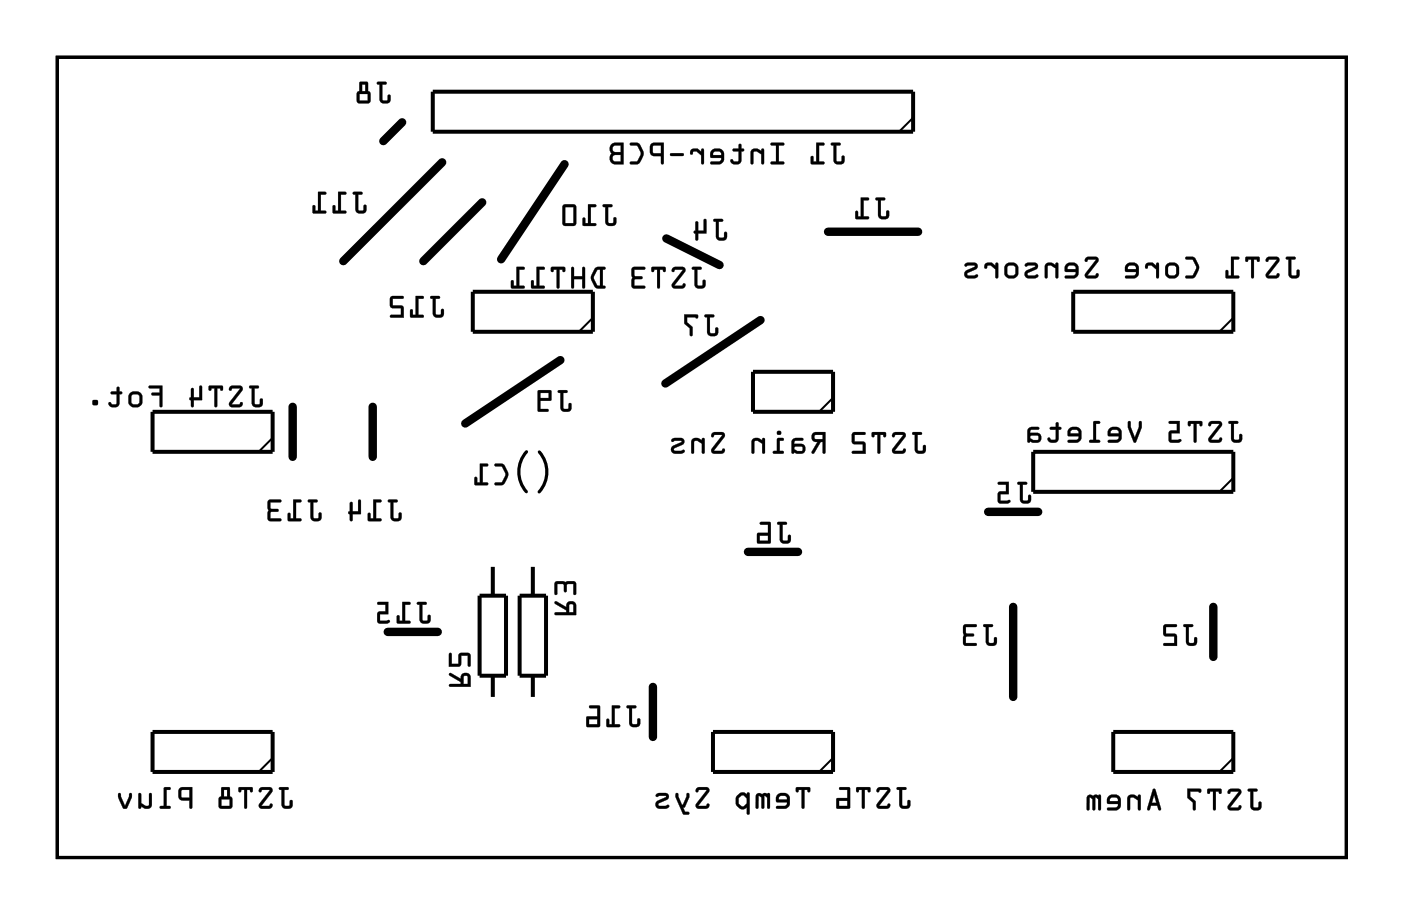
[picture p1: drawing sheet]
<svg xmlns="http://www.w3.org/2000/svg" width="89mm" height="58mm" viewBox="0 0 89 58" stroke-linecap="round" stroke-linejoin="round" font-family="sans-serif">
<path d="M3.6 3.6h81.8v50.8h-81.8zM33.4 28.7a1.9 1.9 0 0 0 0 2.5M34.2 28.7a1.9 1.9 0 0 1 0 2.5" fill="none" stroke="#000" stroke-width=".2"/>
<g fill="#000">
<path d="M22.4 12.2v.1l.2 .1v.9a.36 .36 0 0 0 .5 .3 .36 .36 0 0 0 .1-.6l-.1 .1-.1 .3-.2-.1-.1-.9 .3-.1v-.1zM21.5 12.2v1.2h-.2v-.3l-.1-.1-.1 .5h.8v-.1h-.3v-1l.3-.1 .1-.1zM20.2 12.2v1.2h-.2v-.3l-.1-.1-.1 .5h.9v-.1h-.3v-1l.3-.1v-.1z"/>
<path d="M22.4 12.2v.1l.2 .1-.1 .9a.37 .37 0 0 0 .4 .3 .37 .37 0 0 0 .4-.3v-.3h-.1l-.1 .1-.1 .3h-.2l-.1-.1v-.9h.2a.1 .1 0 0 0 .1-.1 .1 .1 0 0 0-.1-.1zM22.4 12.2h.6v.1h-.3v1.1h.4v-.4h.1a.36 .36 0 0 1-.1 .5 .36 .36 0 0 1-.5 0v-.2v-1h-.2zM21.5 12.2v1.2h-.2v-.3l-.1-.1-.1 .5 .8 .1 .1-.1-.1-.1h-.3v-1h.3l.1-.2zM21.5 12.2h.5l-.1 .1h-.3v1.1h.3v.1h-.8l.1-.5 .1 .1v.3h.2zM20.2 12.2v1.2h-.2v-.3l-.1-.1-.1 .1 .1 .5 .8-.1v-.1h-.3v-1h.2a.1 .1 0 0 0 .1-.1 .1 .1 0 0 0-.1-.1zM20.2 12.2h.5v.1h-.4v1.1h.3l.1 .1h-.8h-.1l.1-.5 .1 .1v.3h.2z"/>
<path d="M23.9 5.2v.1l.2 .1v.9a.36 .36 0 0 0 .5 .3 .36 .36 0 0 0 .1-.6l-.1 .1v.3h-.3v-1h.2v-.2zM22.8 6h.5v.4h-.5zM23 5.4h.2v.4h-.2zM22.8 5.2v.6l-.2 .2v.5l.2 .1h.6l.1-.2v-.4l-.1-.2-.1-.6z"/>
<path d="M23.9 5.2v.1l.2 .1v.9a.37 .37 0 0 0 .3 .3 .37 .37 0 0 0 .4-.3v-.2l-.1-.1-.1 .1v.3h-.3v-.1v-.9h.2a.1 .1 0 0 0 0-.1 .1 .1 0 0 0 0-.1zM23.9 5.2h.6v.2h-.2v1h.3v-.4h.1a.36 .36 0 0 1 0 .5 .36 .36 0 0 1-.5 0l-.1-.2v-.9l-.2-.1zM22.8 6h.5v.4h-.5zM22.8 6v.4h.5v-.4zM23 5.4h.2v.4h-.2zM23 5.4v.4h.2v-.4zM22.8 5.2v.6l-.2 .2v.5l.2 .1h.6l.1-.2v-.4l-.1-.2v-.6zM22.8 5.2h.5v.6l.2 .2v.4l-.1 .1-.6 .1-.1-.1-.1-.5 .2-.2z"/>
<path d="M27.3 18.8v.1l.2 .1v.9a.36 .36 0 0 0 .5 .3 .36 .36 0 0 0 .1-.6l-.1 .1v.3h-.3l-.1-1h.3v-.2zM26.4 18.8v1.2h-.2v-.3l-.1-.1-.1 .5 .8 .1v-.2h-.3v-1h.3l.1-.2zM24.8 18.8v.7l.1 .1h.5v.4h-.6l-.1 .1 .9 .1v-.8h-.7v-.4h.6l.1-.2z"/>
<path d="M27.3 18.8v.1l.2 .1v.9a.37 .37 0 0 0 .3 .3 .37 .37 0 0 0 .4-.3v-.2l-.1-.1-.1 .1v.3h-.3l-.1-.1v-.9h.2a.1 .1 0 0 0 .1-.1 .1 .1 0 0 0-.1-.1zM27.3 18.8h.6v.2h-.3l.1 1h.3v-.4h.1a.36 .36 0 0 1 0 .5 .36 .36 0 0 1-.5 0l-.1-.2v-.9l-.2-.1zM26.4 18.8v1.2h-.2v-.3l-.1-.1-.1 .5 .8 .1 .1-.1-.1-.1h-.3v-1h.3l.1-.2zM26.4 18.8h.5l-.1 .2h-.3v1h.3v.1h-.8l.1-.5 .1 .1v.3h.2zM24.8 18.8l-.1 .7 .2 .1h.5v.4h-.6l-.1 .1 .9 .1v-.8h-.7v-.4h.6l.1-.2h-.1zM24.8 18.8h.8l-.1 .2h-.6v.4h.7v.8l-.8-.1v-.1h.7v-.4l-.7-.1z"/>
<path d="M38.3 13v.1h.1v1a.36 .36 0 0 0 .5 .3 .36 .36 0 0 0 .1-.6l-.1 .1v.2h-.3v-1h.2l.1-.1zM37.3 13v1.2h-.2v-.3l-.1-.1v.5h.8v-.1h-.3v-1.1h.3v-.1zM35.9 13.1h.5v1.1h-.5zM35.7 13v1.2l.2 .1h.6l.1-.1v-1.1l-.2-.1z"/>
<path d="M38.3 13v.1h.1v1a.37 .37 0 0 0 .4 .3 .37 .37 0 0 0 .3-.3v-.3h-.1l-.1 .1v.2l-.2 .1-.1-.1v-1l.2 .1a.1 .1 0 0 0 .1-.1 .1 .1 0 0 0-.1-.1zM38.3 13h.6l-.1 .1h-.2v1h.3l.1-.3h.1a.36 .36 0 0 1-.1 .5 .36 .36 0 0 1-.5 0l-.1-.2v-1h-.1zM37.3 13v1.2h-.2v-.3l-.1-.1v.5h.8v-.1h-.3v-1.1h.3v-.1zM37.3 13h.5v.1h-.3v1.1h.3v.1h-.8v-.5l.1 .1v.3h.2zM35.9 13.1h.5v1.1h-.5zM35.9 13.1v1.1h.5v-1.1zM35.7 13v1.2l.2 .2 .6-.1 .1-.1v-1.1l-.2-.1zM35.7 13h.7l.1 .1 .1 1.1-.1 .1h-.8z"/>
<path d="M43.9 17v.1h.2v.9a.36 .36 0 0 0 .5 .3 .36 .36 0 0 0 .1-.5l-.1 .1v.2h-.3l-.1-1h.3v-.1zM42.7 17l-.1 .2 .1 .1 .2-.2h.4l-.6 .9-.1 .2 .2 .1h.6l.1-.1-.1-.2-.1 .1h-.5l.7-.8v-.2l-.2-.2zM41.4 17v.3l.1-.1v-.1h.2v1.1l.1 .1 .1-1.2h.2v.1l.1 .1v-.3zM40.1 17v1.2l.1 .1h.7v-.2h-.7l.1-.4h.4l.1-.1-.1-.1h-.4l-.1-.4h.7v-.1zM37.9 17.1h.2v1h-.2l-.2-.4zM37.8 17a.82 .82 0 0 0 0 1.2l.5 .1 .1-.1-.1-.1v-1h.1v-.1l-.4-.1zM36.3 17v1.3h.1v-.6h.5l.1 .6h.1v-1.3h-.1l-.1 .5h-.5v-.5zM35 17v.3l.1-.1v-.1h.2v1.1l.1 .1 .1-1.2h.2v.1l.1 .1 .1-.3zM34.1 16.9l-.1 1.2h-.1v-.3h-.1l-.1 .5h.8v-.2h-.3v-1h.3l.1-.1zM32.8 16.9v1.2h-.2v-.3h-.1l-.1 .5h.8v-.2h-.3v-1h.3l.1-.1z"/>
<path d="M43.9 17v.1h.2v.9a.37 .37 0 0 0 .3 .3 .37 .37 0 0 0 .4-.3v-.2l-.1-.1-.1 .2v.2h-.3l-.1-.1v-.9h.2a.1 .1 0 0 0 .1-.1 .1 .1 0 0 0-.1-.1zM43.9 17h.6v.1h-.3l.1 1h.3v-.3h.1a.36 .36 0 0 1 0 .5 .36 .36 0 0 1-.5-.1l-.1-.2v-.9h-.2zM42.7 17l-.1 .2 .1 .1 .2-.2h.4l-.6 .9-.1 .2 .2 .1h.6l.1-.1-.1-.2-.1 .1h-.5l.7-.8v-.2l-.2-.2zM42.7 17h.7l.1 .3-.7 .8h.5l.1-.1v.2l-.6 .1-.2-.1 .1-.2 .6-.8-.4-.1-.2 .2zM41.3 17l.1 .3 .1-.1v-.1h.2v1.1a.1 .1 0 0 0 .1 .1 .1 .1 0 0 0 .1-.1v-1.1h.2v.1l.1 .1v-.3zM41.4 17h.8v.3l-.1-.1v-.1h-.2l-.1 1.2-.1-.1v-1.1h-.2v.1l-.1 .1zM40.1 17v1.2l.1 .1h.7l.1-.1-.1-.1h-.7l.1-.4h.4l.1-.1-.1-.1h-.4l-.1-.4h.7l.1-.1-.1-.1zM40.1 17h.8v.1h-.7l.1 .4 .4 .1h.1l-.1 .1h-.4l-.1 .4 .7 .1v.1h-.8zM37.9 17.2l.2-.1v1h-.2l-.2-.5zM37.9 17.1l-.2 .6 .2 .4h.2v-1zM37.8 17l-.3 .5v.3l.3 .5h.6v-.1l-.1-.1v-1h.1v-.1l-.4-.1zM37.8 17h.6v.1h-.2v1l.2 .1v.1h-.6l-.3-.5v-.3zM36.3 17l-.1 1.3h.1h.1v-.6h.5v.6h.2v-1.3l-.1-.1-.1 .1v.5h-.5v-.5zM36.3 17h.1v.5h.6l-.1-.5 .1-.1 .1 .1v1.3l-.2-.1 .1-.5h-.6v.6h-.1zM35 17v.3l.1-.1v-.1h.2v1.1a.1 .1 0 0 0 .1 .1 .1 .1 0 0 0 .1-.1v-1.1h.2v.1l.1 .1 .1-.3zM35 17h.9l-.1 .3h-.1v-.2h-.2l-.1 1.2-.1-.1v-1.1h-.2v.1l-.1 .1zM34 16.9v1.2h-.1v-.2a.1 .1 0 0 0-.1-.1 .1 .1 0 0 0-.1 .1v.4h.9l-.1-.2h-.3v-1h.3l.1-.1zM34.1 16.9l.5 .1-.1 .1h-.3v1l.3 .1v.1h-.8l.1-.5h.1v.3h.2zM32.8 16.9v1.2h-.2v-.2a.1 .1 0 0 0-.1-.1 .1 .1 0 0 0-.1 .1l.1 .4h.8l-.1-.2h-.3v-1h.3l.1-.1zM32.8 16.9l.5 .1-.1 .1h-.3v1l.3 .1v.1h-.8l.1-.5h.1v.3h.2z"/>
<path d="M45.3 13.9v.1l.1 .1v.9a.36 .36 0 0 0 .5 .3 .36 .36 0 0 0 .1-.6l-.1 .1v.3h-.3v-1h.2l.1-.1zM44.1 14.1v.5l-.1 .1 .1 .1v.4l.1 .1 .1-.1v-.4h.5v-.8l-.1-.1v.1l-.1 .6h-.3v-.5z"/>
<path d="M45.3 13.9v.2h.1v.9a.37 .37 0 0 0 .4 .3 .37 .37 0 0 0 .3-.3v-.2l-.1-.1-.1 .1v.3h-.2l-.1-.1v-.9h.2a.1 .1 0 0 0 .1-.1 .1 .1 0 0 0-.1-.1zM45.3 13.9l.6 .1-.1 .1h-.2v1h.3l.1-.4h.1a.36 .36 0 0 1-.1 .5 .36 .36 0 0 1-.5 0l-.1-.2v-.9l-.1-.1zM44.1 14.1v.5l-.1 .1 .1 .1v.4a.1 .1 0 0 0 .1 .1 .1 .1 0 0 0 .1-.1v-.4h.5v-.8l-.1-.1h-.1v.7h-.3v-.5zM44.2 14.1h.1v.6h.4v-.7v-.1l.1 .1v.8h-.5v.4l-.1 .1-.1-.1v-.4l-.1-.1h.1z"/>
<path d="M52.7 9.1v.1h.2v1a.36 .36 0 0 0 .5 .3 .36 .36 0 0 0 .1-.6l-.1 .1v.2h-.3v-1h.2v-.1zM51.8 9.1v1.2h-.2v-.3l-.1-.1-.1 .5h.9v-.1h-.3v-1.1h.3v-.1zM48.9 9.1v.1h.3v1.1h-.3v.1h.8v-.1h-.3v-1.1h.3l.1-.1zM47.7 9.5l-.1 .2 .1 .7h.1v-.7l.1-.1 .4 .2v.6h.2v-.9h-.2v.1l-.3-.2zM46.5 9.5v.1h.4v.6l-.3 .1-.1-.1a.1 .1 0 0 0-.1-.1 .1 .1 0 0 0 0 .2 .39 .39 0 0 0 .6-.1v-.6l.2-.1-.2-.1v-.2h-.1v.2zM45.3 9.7l.4-.1 .1 .2h-.6zM45.2 9.5l-.1 .3v.2h.7v.1l-.2 .2h-.5v.1h.6l.2-.2a.63 .63 0 0 0-.2-.7l-.3-.1zM43.9 9.5l-.1 .3h.1l.1-.2h.2l.3 .3v.5h.1v-.9h-.1v.1l-.2-.2zM42.5 9.7l.1 .2h.7l.1-.1-.1-.1zM41.4 9.3l.5-.1v.5h-.5zM41.3 9.1l-.1 .2 .1 .4 .1 .2h.5v.5h.2v-1.3h-.6zM40 9.1v.1h.4l.3 .5-.3 .5-.4 .1v.1h.4a.81 .81 0 0 0 .4-.8l-.3-.5zM38.9 9.9l.5-.1v.5l-.5-.1zM38.9 9.3l.5-.1v.5l-.5-.1zM38.8 9.2l-.1 .3 .1 .2a.4 .4 0 0 0-.1 .5 .4 .4 0 0 0 .3 .2h.6v-1.3h-.6z"/>
<path d="M52.7 9.1v.1h.2v1a.37 .37 0 0 0 .3 .3 .37 .37 0 0 0 .4-.3v-.3h-.1l-.1 .1v.2l-.2 .1-.1-.1v-1h.2a.1 .1 0 0 0 .1-.1 .1 .1 0 0 0-.1-.1zM52.7 9.1h.6v.1h-.2v1h.3v-.3h.1a.36 .36 0 0 1 0 .5 .36 .36 0 0 1-.5-.1l-.1-.1v-1h-.1zM51.8 9.1v1.2h-.2v-.3l-.1-.1-.1 .5h.9v-.1h-.3v-1.1h.3v-.1zM51.8 9.1h.5v.1h-.3v1.1h.3v.1h-.8v-.5l.1 .1v.3h.2zM48.9 9.1v.1h.3v1.1h-.3v.1h.8l.1-.1h-.1h-.3v-1.1h.3l.1-.1zM48.9 9.1h.9l-.1 .1h-.3v1.1h.3v.1h-.8l.1-.1h.3v-1.1h-.4zM47.7 9.5l-.1 .2v.6a.1 .1 0 0 0 .1 .1 .1 .1 0 0 0 .1-.1v-.6l.2-.1 .3 .2v.6h.2v-.9l-.1-.1-.1 .2-.3-.2zM47.7 9.5h.4l.2 .1v-.1h.2v.9h-.2v-.6l-.3-.2-.2 .1v.7h-.1l-.1-.7zM46.5 9.5v.1h.4v.6l-.3 .1-.2-.2a.15 .15 0 0 0-.1 .1 .15 .15 0 0 0 .1 .2h.4l.2-.1v-.7l.2-.1-.2-.1 .1-.2a.1 .1 0 0 0-.1-.1 .1 .1 0 0 0-.1 .1v.2zM46.5 9.5l.4-.1v-.2h.1v.2l.2 .1-.2 .1v.6a.39 .39 0 0 1-.6 .2l-.1-.2 .1-.1 .2 .2h.2l.1-.1v-.6h-.3zM45.3 9.7l.4-.1 .1 .2h-.6zM45.3 9.7l-.1 .2h.6l-.1-.3zM45.2 9.5l-.1 .3v.2h.7l-.2 .3h-.5v.1h.7l.2-.3-.1-.5-.3-.2zM45.2 9.5l.2-.1a.41 .41 0 0 1 .5 .4v.4l-.1 .2h-.7v-.1h.5l.2-.2v-.1h-.7v-.2zM43.8 9.5v.3h.1l.1-.2h.2l.3 .3v.5h.2v-.9h-.2v.1l-.2-.2zM43.9 9.5l.4-.1 .2 .2v-.1h.1v.9h-.1v-.5l-.3-.3h-.2l-.1 .2h-.1zM42.5 9.7v.2h.1h.7l.1-.1-.1-.1zM42.5 9.7h.8l.1 .1-.1 .1h-.7zM41.5 9.3l.4-.1v.5h-.5zM41.4 9.3v.4h.6v-.5zM41.3 9.1l-.1 .2 .1 .4 .1 .2h.5v.5h.2v-1.3l-.6-.1zM41.3 9.1h.8v1.3l-.2-.1 .1-.4-.7-.1-.1-.2zM40 9.1v.1l.5 .1 .2 .4-.2 .5h-.4a.1 .1 0 0 0-.1 .1 .1 .1 0 0 0 .1 .1h.5l.3-.7-.4-.6zM40 9.1h.5l.3 .6-.1 .5-.2 .2h-.4l-.1-.1h.4l.3-.6-.3-.5h-.4zM38.9 9.9l.5-.1v.5l-.5-.1zM38.9 9.9v.3l.5 .1v-.5zM38.9 9.3l.5-.1v.5l-.5-.1zM38.9 9.3v.3l.5 .1v-.5zM38.8 9.2l-.1 .3 .1 .2a.41 .41 0 0 0-.1 .5 .41 .41 0 0 0 .3 .2h.6v-1.3l-.6-.1zM38.8 9.2l.2-.1h.6v1.3h-.6l-.2-.1-.1-.2 .1-.4-.1-.2z"/>
<path d="M55.6 12.6v.1h.1v.9a.36 .36 0 0 0 .5 .3 .36 .36 0 0 0 .1-.5h-.1v.3h-.3v-1h.2l.1-.1zM54.6 12.5v1.2h-.2v-.3h-.1v.5h.8v-.2h-.3v-1h.3v-.1z"/>
<path d="M55.6 12.6v.1h.1v.9a.37 .37 0 0 0 .4 .3 .37 .37 0 0 0 .3-.3v-.2l-.1-.1-.1 .1v.3h-.2l-.1-.1v-.9h.2a.1 .1 0 0 0 .1-.1 .1 .1 0 0 0-.1-.1zM55.6 12.6h.6l-.1 .1h-.2v1h.3l.1-.3h.1a.36 .36 0 0 1-.1 .5 .36 .36 0 0 1-.5-.1l-.1-.2v-.9h-.1zM54.6 12.5v1.2h-.2v-.3h-.1v.5h.8l.1-.1-.1-.1h-.3v-1h.3v-.1zM54.6 12.6h.5v.1h-.3v1l.3 .1v.1h-.8v-.5h.1v.3h.2z"/>
<path d="M81.6 16.3v.1l.2 .1v.9a.36 .36 0 0 0 .5 .3 .36 .36 0 0 0 .1-.6l-.1 .1v.3h-.3l-.1-1h.3v-.1zM80.4 16.4l-.1 .1 .1 .1 .2-.1h.4l-.6 .8-.1 .2 .2 .2h.5l.2-.2-.1-.1-.1 .1h-.5l.6-.9 .1-.2-.2-.1zM79 16.3l.1 .3h.1v-.1h.2v1.1l.1 .1 .1-1.2h.2v.1h.1v-.2zM78.1 16.3v1.2h-.2v-.3l-.1-.1v.5l.8 .1v-.2h-.3v-1h.3v-.1zM75.2 16.3l.1 .2h.4l.2 .4-.2 .6h-.5l.1 .2h.3a.81 .81 0 0 0 .4-.9l-.2-.5zM74.2 16.9l.3-.1 .1 .1v.5l-.1 .1h-.2l-.2-.1zM74 16.8l-.1 .2v.4l.2 .2 .4 .1 .3-.2a.63 .63 0 0 0-.2-.8h-.3zM72.7 16.7v.3h.1l.1-.1 .2-.1 .3 .3v.5h.1v-.9h-.1v.2l-.3-.2zM71.6 16.9h.4l.1 .2h-.5zM71.5 16.8l-.1 .2v.2l.7 .1v.1l-.2 .1h-.5v.1l.6 .1 .2-.2a.63 .63 0 0 0-.2-.8h-.3zM68.9 16.4l-.1 .1 .1 .1 .2-.1h.4l-.6 .8-.1 .2 .2 .2h.6l.1-.2v-.1l-.2 .1h-.5l.7-.9v-.2l-.2-.1zM67.8 16.9h.4l.1 .2h-.6zM67.7 16.8l-.1 .2v.2l.7 .1v.1l-.2 .1h-.5v.1l.6 .1 .2-.2a.63 .63 0 0 0-.2-.8h-.3zM66.4 16.7l-.1 .2v.7h.2v-.7l.1-.1 .4 .2v.6h.1v-.9h-.1v.1l-.3-.1zM65 16.8l.1 .1 .2-.1 .4 .1-.5 .3a.27 .27 0 0 0-.2 .3 .27 .27 0 0 0 .3 .2l.6-.1-.1-.2-.2 .1-.4-.1v-.1l.5-.2a.23 .23 0 0 0 .2-.3 .23 .23 0 0 0-.3-.1h-.4zM64 16.9l.3-.1 .1 .1v.5l-.1 .1h-.2l-.2-.1zM63.8 16.8l-.1 .2v.4l.2 .2 .4 .1 .3-.2a.63 .63 0 0 0-.2-.8h-.3zM62.5 16.7v.3h.1l.1-.1 .2-.1 .3 .3v.5h.1v-.9h-.1v.2l-.3-.2zM61.2 16.8l.1 .1 .1-.1 .5 .1-.6 .3a.27 .27 0 0 0-.1 .3 .27 .27 0 0 0 .3 .2l.5-.1v-.2l-.2 .1-.4-.1v-.1l.5-.2a.23 .23 0 0 0 .1-.3 .23 .23 0 0 0-.2-.1h-.4z"/>
<path d="M81.6 16.3v.2h.2v.9a.37 .37 0 0 0 .3 .3 .37 .37 0 0 0 .4-.3v-.2l-.1-.1-.1 .1v.3h-.3l-.1-.1v-.9h.2a.1 .1 0 0 0 .1-.1 .1 .1 0 0 0-.1-.1zM81.6 16.3l.6 .1v.1h-.3l.1 1h.3v-.4h.1a.36 .36 0 0 1-.1 .5 .36 .36 0 0 1-.5 0v-.2v-.9l-.2-.1zM80.4 16.4l-.1 .1 .1 .1 .2-.1h.4l-.7 .8v.3l.2 .1h.5l.2-.2-.1-.2-.1 .2h-.5l.7-.9v-.2l-.2-.1zM80.4 16.4h.7v.2l-.6 .9h.5l.1-.1v.2l-.6 .1-.2-.2 .1-.2 .6-.8h-.4l-.2 .1zM79 16.3l.1 .3h.1v-.1h.2v1.1a.1 .1 0 0 0 .1 .1 .1 .1 0 0 0 .1-.1v-1.1h.2v.1h.1v-.3zM79 16.3h.9v.3h-.1v-.1h-.2l-.1 1.2-.1-.1v-1.1h-.2v.1h-.1zM78.1 16.3v1.2h-.2v-.3l-.1-.1v.1v.5l.8-.1v-.1h-.3v-1h.3a.1 .1 0 0 0 .1-.1 .1 .1 0 0 0-.1-.1zM78.1 16.3l.5 .1v.1h-.3v1h.3v.2l-.8-.1v-.4h.1v.3h.2zM75.2 16.3l.1 .2h.4l.2 .5-.2 .4-.4 .1a.1 .1 0 0 0-.1 .1 .1 .1 0 0 0 .1 .1l.5-.1 .3-.6-.3-.7zM75.2 16.3h.6l.3 .6-.1 .4-.3 .4h-.4l-.1-.1 .1-.1h.4l.2-.6-.2-.4h-.4zM74.2 16.9h.3h.1v.5l-.1 .1h-.2l-.2-.1zM74.2 16.9l-.1 .5 .2 .1h.2l.1-.1v-.5l-.1-.1zM74 16.8l-.1 .2 .1 .5 .2 .2 .4-.1 .2-.2v-.5l-.3-.2zM74 16.8l.3-.1a.41 .41 0 0 1 .5 .3l-.1 .6-.2 .1h-.3l-.3-.3v-.4zM72.7 16.7v.3l.1 .1 .1-.2 .2-.1 .3 .3v.5l.1 .1v-1h-.1v.2l-.3-.2zM72.7 16.7h.4l.3 .2v-.2h.1v.9h-.1v-.5l-.3-.3-.2 .1-.1 .1h-.1zM71.6 16.9h.4l.1 .2h-.5zM71.6 16.9v.2h.5l-.1-.2zM71.5 16.8l-.1 .2v.2l.7 .1-.2 .2h-.4a.1 .1 0 0 0-.1 .1 .1 .1 0 0 0 .1 .1h.5l.2-.2a.72 .72 0 0 0 0-.7l-.5-.1zM71.5 16.8a.48 .48 0 0 1 .8 .2l-.1 .5-.1 .1-.7 .1v-.2h.5l.2-.1v-.1l-.7-.1v-.2zM68.9 16.4l-.1 .1a.09 .09 0 0 0 .1 .1 .09 .09 0 0 0 .1-.1h.1h.4l-.6 .8a.21 .21 0 0 0-.1 .3 .21 .21 0 0 0 .2 .1h.6l.1-.2v-.1l-.1-.1-.1 .2h-.5l.7-1-.2-.2zM68.9 16.4l.6-.1 .2 .1v.2l-.7 .9h.5l.2-.1v.1l-.1 .1-.6 .1-.1-.2v-.2l.6-.8h-.4l-.2 .1zM67.8 16.9h.4l.1 .2h-.6zM67.8 16.9l-.1 .2h.6l-.1-.2zM67.7 16.8l-.1 .2v.2l.7 .1-.2 .2h-.5a.1 .1 0 0 0 0 .1 .1 .1 0 0 0 0 .1h.6l.2-.2a.72 .72 0 0 0-.1-.7l-.4-.1zM67.7 16.8a.48 .48 0 0 1 .7 .2v.5l-.1 .1-.7 .1v-.2h.5l.2-.1v-.1l-.7-.1v-.2zM66.4 16.7l-.1 .2v.8l.2-.1v-.7h.1l.4 .1v.6a.09 .09 0 0 0 .1 .1 .09 .09 0 0 0 .1-.1l-.1-.9h-.1v.1l-.3-.1zM66.4 16.7h.3l.3 .1v-.1h.1v.9h-.1v-.6l-.4-.2-.1 .1v.7h-.2v-.7zM65 16.8l.1 .1h.2h.4l-.5 .2a.28 .28 0 0 0-.2 .4 .28 .28 0 0 0 .3 .2h.4l.2-.1-.1-.2-.5 .1-.1-.1 .6-.3 .1-.3-.3-.1h-.4zM65.1 16.7h.5a.22 .22 0 0 1 .3 .2 .22 .22 0 0 1-.2 .2l-.5 .2v.1l.4 .1 .2-.1 .1 .2-.3 .1-.5-.1v-.3l.6-.4-.4-.1-.2 .1zM64 16.9h.3h.1v.5h-.4zM64 16.9l-.1 .5 .2 .1h.2l.1-.1v-.5l-.1-.1zM63.8 16.8l-.1 .2v.4l.2 .2 .4 .1 .3-.2a.73 .73 0 0 0-.1-.7l-.4-.1zM63.8 16.8a.48 .48 0 0 1 .8 .2l-.1 .6-.1 .1h-.4l-.3-.3v-.4zM62.5 16.7v.3l.1 .1 .1-.2 .2-.1 .3 .3v.5a.1 .1 0 0 0 0 .1 .1 .1 0 0 0 .1-.1v-.9h-.1v.2l-.3-.2zM62.5 16.7h.4l.3 .2v-.2h.1v.9h-.1v-.5l-.3-.3-.2 .1-.1 .1h-.1zM61.2 16.8l.1 .1h.1h.5l-.6 .2a.28 .28 0 0 0-.1 .4 .28 .28 0 0 0 .3 .2h.4l.1-.1v-.2l-.5 .1-.1-.1 .6-.3v-.3l-.2-.1h-.4zM61.2 16.8l.2-.1h.4a.22 .22 0 0 1 .2 .2 .22 .22 0 0 1-.1 .2l-.5 .2v.1l.4 .1 .2-.1v.2l-.2 .1-.4-.1-.2-.1v-.2l.7-.4-.5-.1-.1 .1z"/>
<path d="M3.6 3.6v50.8h81.8v-50.8zM3.6 3.6h81.8v50.8h-81.8z"/>
<path d="M15.8 24.5v.1l.2 .1v.9a.36 .36 0 0 0 .5 .3 .36 .36 0 0 0 .1-.6l-.1 .1v.2h-.3v-.9l.2-.1v-.1zM14.6 24.5l-.1 .2 .1 .1 .2-.1h.4l-.6 .8-.1 .2 .2 .2 .6-.1 .1-.1v-.2l-.2 .2-.5-.1 .7-.8v-.2l-.2-.1zM13.3 24.5v.3h.1v-.1h.2v1.1h.1l.1-1.1h.2v.1h.1v-.3zM12.1 24.7v.5l-.1 .1 .1 .1v.4l.1 .1 .1-.1v-.4h.5v-.8l-.1-.1-.1 .7h-.3v-.5zM9.5 24.5v.1l.6 .1v.2h-.4l-.1 .1 .1 .1h.4v.7h.2v-1.3zM8.4 25.1l.3-.1 .1 .1 .1 .4-.2 .2h-.2l-.2-.1zM8.3 25l-.1 .2v.3l.1 .3h.4l.3-.2a.63 .63 0 0 0-.2-.7l-.3-.1zM7 24.9l.1 .1h.3v.6l-.3 .1-.1-.1a.1 .1 0 0 0-.1 0 .1 .1 0 0 0 0 .1 .39 .39 0 0 0 .7-.1v-.6l.2-.1-.2-.1v-.2h-.2v.2zM5.9 25.4v.3h.3v-.3z"/>
<path d="M15.8 24.5v.1l.2 .1v.9a.37 .37 0 0 0 .3 .3 .37 .37 0 0 0 .4-.3v-.3h-.1l-.1 .1v.2l-.3 .1v-.1v-.9h.1a.1 .1 0 0 0 .1-.1 .1 .1 0 0 0-.1-.1zM15.8 24.5h.6v.1h-.3l.1 1.1h.3v-.4h.1a.36 .36 0 0 1 0 .5 .36 .36 0 0 1-.5 0l-.1-.2v-1h-.2zM14.6 24.5l-.1 .2 .1 .1 .2-.1h.4l-.6 .8-.1 .2 .2 .2 .6-.1 .1-.1v-.2l-.2 .2-.5-.1 .7-.8v-.2l-.2-.1zM14.6 24.5h.7l.1 .3-.7 .8 .5 .1 .1-.2v.3h-.6l-.1-.1v-.2l.6-.8-.4-.1-.2 .2zM13.3 24.5v.3h.1v-.1h.2v1.1a.1 .1 0 0 0 .1 .1 .1 .1 0 0 0 .1-.1v-1.1h.2v.1h.1l.1-.3zM13.3 24.5h.8v.3h-.1v-.2h-.2l-.1 1.2h-.1v-1.2h-.2v.2h-.1zM12.1 24.6v.6l-.1 .1 .1 .1v.4a.1 .1 0 0 0 .1 .1 .1 .1 0 0 0 .1-.1v-.4h.5v-.8l-.1-.1h-.1v.7h-.3v-.5zM12.2 24.7h.1v.5h.4l-.1-.6 .1-.1 .1 .1v.8h-.5v.4h-.1h-.1v-.4l-.1-.1 .1-.1zM9.4 24.5l.1 .2h.6v.2h-.4l-.1 .1 .1 .1h.4v.7a.1 .1 0 0 0 .1 .1 .1 .1 0 0 0 .1-.1v-1.3zM9.5 24.5h.8l-.1 1.3h-.1v-.7h-.4l-.1-.1 .1-.1h.4v-.3h-.6zM8.4 25.1l.3-.1 .1 .1v.4l-.1 .2h-.2l-.1-.1zM8.4 25.1l-.1 .5 .2 .1h.2l.2-.2-.1-.4-.1-.1zM8.3 24.9l-.2 .3 .1 .5 .2 .2 .5-.1 .1-.3v-.4l-.3-.3zM8.3 25l.2-.1a.41 .41 0 0 1 .5 .3l-.1 .5-.2 .1h-.3l-.2-.3v-.3zM7 24.9l.1 .1h.3v.6l-.3 .1-.1-.2a.15 .15 0 0 0-.1 .2 .15 .15 0 0 0 .1 .1l.3 .1 .3-.2v-.7l.2-.1-.2-.1v-.2a.1 .1 0 0 0-.1-.1 .1 .1 0 0 0-.1 .1v.2zM7 24.9h.4v-.3h.1l.1 .3h.1l-.1 .1-.1 .8h-.4l-.2-.1a.11 .11 0 0 1 .1-.2 .11 .11 0 0 1 .1 .2l.3-.1v-.6h-.3zM5.9 25.4v.3h.3v-.3zM5.9 25.4h.3v.3h-.3z"/>
<path d="M19.6 31.7v.2h.1v.9a.36 .36 0 0 0 .5 .3 .36 .36 0 0 0 .1-.6l-.1 .1v.3h-.3v-1h.2l.1-.1zM18.6 31.7v1.2h-.2v-.3h-.1v.4l.8 .1v-.2h-.3v-1h.3v-.1zM17 31.8v1.2l.2 .1h.6v-.2h-.6v-.4h.4l.1-.1-.1-.1h-.4v-.4h.6v-.1z"/>
<path d="M19.6 31.7v.2h.1v.9a.37 .37 0 0 0 .4 .3 .37 .37 0 0 0 .3-.3v-.2l-.1-.1-.1 .1v.3h-.2l-.1-.1v-.9h.2a.1 .1 0 0 0 .1-.1 .1 .1 0 0 0-.1-.1zM19.6 31.7l.5 .1v.1h-.2v1h.3v-.3l.1-.1a.36 .36 0 0 1 0 .5 .36 .36 0 0 1-.5 0l-.1-.2v-.9h-.1zM18.6 31.7v1.2h-.2v-.3l-.1-.1v.5l.8 .1v-.1v-.1h-.3v-1h.3v-.1zM18.6 31.7l.5 .1v.1h-.3v1h.3v.2l-.8-.1v-.4h.1v.3h.2zM17 31.8v1.2l.2 .1h.6l.1-.1-.1-.1h-.6v-.4h.4l.1-.1-.1-.1h-.4v-.4h.6l.1-.1-.1-.1zM17 31.8h.8v.1h-.7l.1 .4h.4l.1 .1-.1 .1h-.4l-.1 .4h.7v.2h-.6l-.2-.1z"/>
<path d="M24.6 31.7v.2h.2v.9a.36 .36 0 0 0 .5 .3 .36 .36 0 0 0 .1-.6l-.1 .1v.3h-.3v-1h.2v-.1zM23.7 31.7v1.2h-.2v-.3h-.1l-.1 .4 .9 .1v-.2h-.3v-1h.3v-.1zM22.2 31.9v.6h-.1l.1 .1v.4l.1 .1 .1-.1v-.4h.5v-.8l-.1-.1-.1 .1v.7h-.3v-.6z"/>
<path d="M24.6 31.7v.2h.2v.9a.37 .37 0 0 0 .3 .3 .37 .37 0 0 0 .4-.3v-.2l-.1-.1-.1 .1v.3h-.3v-.1v-.9h.2a.1 .1 0 0 0 0-.1 .1 .1 0 0 0 0-.1zM24.6 31.7l.6 .1v.1h-.2v1h.3v-.3l.1-.1a.36 .36 0 0 1 0 .5 .36 .36 0 0 1-.5 0l-.1-.2v-.9h-.2zM23.7 31.7v1.2h-.2v-.3l-.1-.1-.1 .5 .9 .1v-.1v-.1h-.3v-1h.3v-.1zM23.7 31.7l.5 .1v.1h-.3v1h.3v.2l-.9-.1 .1-.4h.1v.3h.2zM22.2 31.9v.6h-.1l.1 .1v.4a.1 .1 0 0 0 .1 .1 .1 .1 0 0 0 .1-.1v-.4h.5v-.8l-.1-.1-.1 .1v.7h-.3v-.6zM22.2 31.9h.2v.6h.3v-.7l.1-.1 .1 .1v.8h-.5v.4l-.1 .1-.1-.1v-.4l-.1-.1h.1z"/>
<path d="M26.5 38.2v.2h.1v.9a.36 .36 0 0 0 .5 .3 .36 .36 0 0 0 .1-.6l-.1 .1v.3h-.3v-1h.2l.1-.1zM25.5 38.2v1.2h-.1l-.1-.3h-.1v.4l.8 .1v-.2h-.3v-1h.3v-.1zM24 38.2v.2h.5v.4l-.5 .1-.1 .6 .2 .1h.5l.1-.1v-.1h-.6v-.4h.5v-.8z"/>
<path d="M26.5 38.2v.2h.1v.9a.37 .37 0 0 0 .4 .3 .37 .37 0 0 0 .3-.3v-.2l-.1-.1-.1 .1v.3h-.2l-.1-.1v-.9h.2a.1 .1 0 0 0 .1-.1 .1 .1 0 0 0-.1-.1zM26.5 38.2l.6 .1-.1 .1h-.2v1h.3l.1-.3 .1-.1a.36 .36 0 0 1-.1 .5 .36 .36 0 0 1-.5 0l-.1-.2v-.9h-.1zM25.5 38.2v1.2h-.1v-.3l-.2-.1v.5l.8 .1 .1-.1-.1-.1h-.3v-1h.3l.1-.1zM25.5 38.2l.5 .1v.1h-.3v1h.3v.2l-.8-.1v-.4h.1v.3h.2zM24 38.2v.2h.5v.4l-.5 .1-.1 .6 .2 .1h.5l.1-.1v-.1h-.6v-.4h.5v-.8zM24 38.2h.6v.8h-.5v.4h.6v.1l-.1 .1h-.5l-.1-.1v-.6l.5-.1v-.4h-.5z"/>
<path d="M31.4 29.5v.1h.4l.3 .5-.3 .5-.4 .1v.1h.4a.81 .81 0 0 0 .4-.9l-.3-.4zM30.5 29.4v1.2h-.2v-.3h-.1l-.1 .4 .8 .1v-.2h-.3v-1h.3l.1-.1z"/>
<path d="M31.4 29.4v.2l.5 .1 .2 .4-.2 .5h-.4a.1 .1 0 0 0-.1 .1 .1 .1 0 0 0 .1 .1l.5-.1 .3-.6-.4-.6zM31.4 29.5h.5l.3 .5-.1 .4-.2 .4h-.4l-.1-.1v-.1h.4l.3-.5-.3-.5h-.4zM30.5 29.4v1.2h-.2v-.3h-.1l-.1 .5h.8l.1-.1-.1-.1h-.3v-1h.3l.1-.1zM30.5 29.4l.5 .1-.1 .1h-.3v1h.3v.2l-.8-.1 .1-.4h.1v.3h.2z"/>
<path d="M35.4 24.8v.1h.2v1a.36 .36 0 0 0 .5 .3 .36 .36 0 0 0 .1-.6l-.1 .1v.2h-.3l-.1-1h.3v-.1zM34.1 24.8v1.3h.7v-.1h-.5v-.6h.7v-.6zM34.3 24.9h.5v.4h-.5z"/>
<path d="M35.4 24.8v.1h.2v1a.37 .37 0 0 0 .3 .3 .37 .37 0 0 0 .4-.3v-.3h-.1l-.1 .1v.2l-.3 .1-.1-.1v-1l.2 .1a.1 .1 0 0 0 .1-.1 .1 .1 0 0 0-.1-.1zM35.4 24.8h.6v.1h-.3l.1 1h.3v-.3h.1a.36 .36 0 0 1-.1 .5 .36 .36 0 0 1-.5 0v-.2v-1h-.2zM34.1 24.8v1.3h.7v-.1h-.5v-.6h.7v-.6zM34.1 24.8h.9v.6h-.7v.6h.5v.1h-.7zM34.3 24.9h.5v.4h-.5zM34.3 24.9v.4h.5v-.4z"/>
<path d="M36.1 38.4h.3v.5h-.3zM36.1 38.4v.5h.3v-.5zM35.2 38.2v.1l.7 .4v.2h-.7v.1l.1 .1 1.3-.1v-.6a.32 .32 0 0 0-.4-.2 .32 .32 0 0 0-.3 .3l-.6-.3zM35.2 38.2l.7 .4a.31 .31 0 0 1 .3-.4 .31 .31 0 0 1 .4 .2l-.1 .6h-1.2l-.1-.1h.7v-.2l-.7-.4zM35.2 36.9v.8v.1l.2-.1v-.6h.4v.4l.1 .1 .1-.1v-.4h.4v.6l.1 .1 .1-.1v-.6l-.1-.2zM35.2 36.9h1.2l.2 .2-.1 .6h-.1v-.6h-.4l-.1 .4v.1l-.1-.1v-.4h-.4v.6l-.2 .1z"/>
<path d="M36.1 38.4h.3v.5h-.3zM35.2 38.2v.1l.7 .4v.2h-.7v.1h.1h1.3v-.6a.32 .32 0 0 0-.4-.2 .32 .32 0 0 0-.3 .3zM35.2 36.9v.9l.2-.1v-.6h.4v.4l.1 .1 .1-.1v-.4h.4v.6h.2v-.6l-.2-.2z"/>
<path d="M44.7 20v.1h.2v1a.36 .36 0 0 0 .5 .3 .36 .36 0 0 0 .1-.6l-.1 .1v.2h-.3l-.1-1h.3v-.1zM43.4 20v.5l.4 .3v.5h.1v-.5l-.3-.3v-.4h.5a.09 .09 0 0 0 .1 .1 .09 .09 0 0 0 .1-.1l-.1-.1z"/>
<path d="M44.7 20v.1h.2v1a.37 .37 0 0 0 .3 .3 .37 .37 0 0 0 .4-.3v-.3h-.1l-.1 .1v.2l-.3 .1-.1-.1v-1h.2a.1 .1 0 0 0 .1 0 .1 .1 0 0 0-.1-.1zM44.7 20h.6v.1h-.3l.1 1h.3v-.3h.1a.36 .36 0 0 1 0 .5 .36 .36 0 0 1-.5 0l-.1-.2v-1h-.2zM43.4 20v.5l.4 .3v.5h.2v-.5l-.4-.3v-.4h.5a.11 .11 0 0 0 .2 0 .11 .11 0 0 0-.1-.1zM43.4 20h.9l-.1 .2-.1-.1h-.5v.4l.3 .3v.5l-.1-.1v-.4l-.4-.3z"/>
<path d="M49.3 33.2v.1h.2v.9a.36 .36 0 0 0 .5 .3 .36 .36 0 0 0 .1-.6l-.1 .1v.3h-.3v-1h.2v-.1zM48.2 34h.5v.3h-.5zM48.2 33.2l.1 .1h.4v.5l-.6 .1-.1 .6h.9v-1.3z"/>
<path d="M49.3 33.1v.2h.2v.9a.37 .37 0 0 0 .3 .3 .37 .37 0 0 0 .4-.3v-.2l-.1-.1-.1 .1v.3h-.3v-.1v-.9h.2a.1 .1 0 0 0 0-.1 .1 .1 0 0 0 0-.1zM49.3 33.2h.6v.1h-.2v1h.3v-.3h.1a.36 .36 0 0 1 0 .5 .36 .36 0 0 1-.5-.1l-.1-.2v-.9h-.2zM48.2 34h.5v.3h-.5zM48.2 34v.3h.5v-.3zM48.2 33.1l.1 .2h.4v.5h-.6l-.1 .7h.9v-1.3zM48.2 33.2h.7v1.3l-.9-.1 .1-.5 .6-.1v-.5h-.4z"/>
<path d="M57.9 27.5v.1h.1v.9a.36 .36 0 0 0 .6 .3 .36 .36 0 0 0 .1-.6l-.1 .1-.1 .3h-.2l-.1-1h.3v-.1zM56.7 27.5l-.1 .2h.1l.1-.1h.5l-.7 .9v.2l.2 .1h.5l.2-.1-.1-.2-.2 .1h-.4l.6-.8 .1-.3-.2-.1zM55.3 27.5l.1 .2h.1v-.1h.2v1.1l.1 .1 .1-1.2h.1l.1 .1h.1v-.2zM54.1 27.5v.6l.1 .1h.6v.4h-.7v.1l.8 .1v-.7l-.7-.1v-.4h.6l.1-.1zM51.7 27.6h.5v.3h-.5zM51.6 27.5a.32 .32 0 0 0-.1 .4 .32 .32 0 0 0 .4 .2l-.4 .6 .2 .1 .4-.7h.1v.6l.1 .1 .1-1.4h-.6zM50.4 28.4l.5-.1v.3h-.3l-.2-.1zM50.3 27.9l-.1 .2v.6l.6 .1a.32 .32 0 0 0 .3-.3 .32 .32 0 0 0-.3-.3h-.4v-.1l.1-.1h.4v-.2zM49.3 27.5a.15 .15 0 0 0 .3 0 .15 .15 0 0 0-.3 0zM49.3 27.8v.8h-.2l-.1 .1 .7 .1v-.2h-.2v-.6h.2v-.1zM47.8 27.9l-.1 .2v.7l.2-.1v-.6l.1-.1 .4 .2v.5l.1 .1v-1h-.1v.1l-.3-.1zM45.2 27.5l-.1 .2h.1l.2-.1h.4l-.6 .9-.1 .2 .2 .1h.6l.1-.1-.1-.2-.1 .1h-.5l.7-.8v-.3l-.2-.1zM43.9 27.9v.2v.7l.1-.1v-.6l.1-.1 .4 .2v.5l.2 .1v-1h-.1l-.1 .1-.3-.1zM42.6 27.9l.1 .2 .1-.1h.5l-.6 .3a.27 .27 0 0 0-.1 .3 .27 .27 0 0 0 .2 .2l.6-.1v-.1h-.2h-.4v-.2l.5-.2a.23 .23 0 0 0 .1-.2 .23 .23 0 0 0-.2-.2h-.4z"/>
<path d="M57.9 27.4v.2h.1v.9a.37 .37 0 0 0 .4 .3 .37 .37 0 0 0 .4-.3v-.2l-.1-.1-.1 .1-.1 .3h-.2l-.1-.1v-.9h.2a.1 .1 0 0 0 .1-.1 .1 .1 0 0 0-.1-.1zM57.9 27.5h.6v.1h-.3v1h.4v-.3h.1a.36 .36 0 0 1-.1 .5 .36 .36 0 0 1-.5-.1l-.1-.2 .1-.9h-.2zM56.7 27.5l-.1 .2 .1 .1 .1-.2h.5l-.7 .9v.2l.2 .1h.5l.2-.1-.1-.2-.2 .1h-.4l.6-.8 .1-.3-.2-.1zM56.7 27.5h.7v.3l-.6 .8h.4l.2-.1v.2l-.6 .1-.2-.1v-.2l.7-.9h-.5l-.1 .1zM55.3 27.4l.1 .4 .1-.1v-.1h.2v1.1a.1 .1 0 0 0 .1 .1 .1 .1 0 0 0 .1-.1v-1.1h.1l.1 .1 .1 .1v-.3zM55.3 27.5h.9v.2h-.1v-.1h-.3v1.2l-.1-.1v-1.1h-.2v.1h-.1zM54.1 27.5v.6l.1 .1h.6v.4h-.7l-.1 .1 .9 .1v-.7l-.7-.1v-.4h.6l.1-.1-.1-.1zM54.1 27.5h.8l-.1 .1h-.6v.4l.7 .1v.7h-.8v-.2h.7v-.4l-.7-.1zM51.7 27.6h.5v.3l-.5-.1zM51.7 27.6v.3h.5v-.3zM51.6 27.5a.33 .33 0 0 0-.1 .4 .33 .33 0 0 0 .4 .2l-.4 .6a.1 .1 0 0 0 0 .1 .1 .1 0 0 0 .2 0l.4-.7h.1v.6a.1 .1 0 0 0 .1 .1 .1 .1 0 0 0 .1-.1v-1.3h-.6zM51.6 27.5l.8-.1-.1 1.4-.1-.1v-.7h-.1l-.4 .8h-.2l.4-.8h-.2l-.2-.1zM50.4 28.4h.5v.2h-.3l-.2-.1zM50.4 28.4v.1l.2 .1h.3v-.3zM50.3 27.9l-.1 .2v.6a.09 .09 0 0 0 .1 .1 .09 .09 0 0 0 .1-.1l.2 .1 .4-.1 .1-.2-.1-.3h-.2h-.4v-.2h.5a.1 .1 0 0 0 .1-.1 .1 .1 0 0 0-.1-.1zM50.3 27.9l.6-.1v.2h-.4l-.1 .1v.1h.4a.31 .31 0 0 1 .3 .3 .31 .31 0 0 1-.3 .3l-.4-.1-.1 .1-.1-.7zM49.3 27.5a.15 .15 0 0 0 .3 0 .15 .15 0 0 0-.3 0zM49.3 27.5a.15 .15 0 0 1 .3 0 .15 .15 0 0 1-.3 0zM49.3 27.8v.8h-.2a.1 .1 0 0 0-.1 .1 .1 .1 0 0 0 .1 .1h.6l.1-.1-.1-.1h-.2v-.6h.2v-.1zM49.3 27.8l.4 .1v.1h-.2v.6l.2 .1v.1l-.6-.1v-.1h.2zM47.8 27.9l-.1 .2v.6a.1 .1 0 0 0 .1 .1 .1 .1 0 0 0 .1-.1v-.7h.2l.3 .2v.5a.1 .1 0 0 0 .1 .1 .1 .1 0 0 0 .1-.1l-.1-.9h-.1v.1l-.3-.1zM47.8 27.9l.3-.1 .3 .2v-.2h.1v1l-.1-.1v-.5l-.4-.2-.1 .1v.6l-.2 .1v-.7zM45.2 27.5l-.1 .2a.09 .09 0 0 0 .1 .1 .09 .09 0 0 0 .1-.1l.1-.1h.4l-.6 .9a.21 .21 0 0 0-.1 .2 .21 .21 0 0 0 .2 .1h.6l.1-.1v-.2h-.1l-.1 .1h-.5l.7-1-.2-.2zM45.2 27.5l.6-.1 .2 .2v.2l-.7 .8h.5l.1-.1 .1 .2-.1 .1h-.6l-.2-.1 .1-.2 .6-.9h-.4l-.2 .1zM43.9 27.9v.2v.6a.1 .1 0 0 0 0 .1 .1 .1 0 0 0 .1-.1l.1-.7h.2l.2 .2v.5a.1 .1 0 0 0 .1 .1 .1 .1 0 0 0 .1-.1v-.9h-.1l-.1 .1-.3-.1zM43.9 27.9l.4-.1 .2 .2 .1-.2h.1v1l-.2-.1v-.5l-.4-.2-.1 .1v.6l-.1 .1v-.7zM42.6 27.9l.1 .2 .1-.1h.4l-.5 .3a.28 .28 0 0 0-.1 .3 .28 .28 0 0 0 .2 .2h.5l.1-.1v-.2l-.2 .1h-.4v-.2l.5-.2a.23 .23 0 0 0 .1-.2 .23 .23 0 0 0-.2-.2h-.5zM42.7 27.8l.7 .1v.2l-.7 .4 .1 .1h.6v.1l-.2 .1-.5-.1-.1-.3 .7-.4h-.5h-.1h-.1z"/>
<path d="M64.6 30.6v.1l.1 .1v.9a.36 .36 0 0 0 .5 .3 .36 .36 0 0 0 .1-.6l-.1 .1v.3h-.3v-1h.2l.1-.2zM63.3 30.6l.1 .2h.4v.4h-.4l-.1 .7 .2 .1 .5-.1h.1v-.2l-.6 .1v-.4h.5v-.8z"/>
<path d="M64.6 30.6v.1l.1 .1v.9a.37 .37 0 0 0 .4 .3 .37 .37 0 0 0 .3-.3v-.2l-.1-.1-.1 .1v.3h-.2l-.1-.1v-.9h.2a.1 .1 0 0 0 .1-.1 .1 .1 0 0 0-.1-.1zM64.6 30.6h.6l-.1 .2h-.2v1h.3l.1-.4h.1a.36 .36 0 0 1-.1 .5 .36 .36 0 0 1-.5 0l-.1-.2v-.9l-.1-.1zM63.3 30.6l.1 .2h.4v.4h-.4l-.1 .7 .2 .1h.5l.1-.1v-.2l-.6 .1v-.4h.5v-.8zM63.3 30.6h.7v.8h-.5v.4l.6-.1v.2h-.1l-.5 .1-.2-.1 .1-.7h.4v-.4h-.4z"/>
<path d="M78 26.8v.1h.1v.9a.36 .36 0 0 0 .5 .3 .36 .36 0 0 0 .1-.6l-.1 .1v.3h-.3v-1h.2l.1-.1zM76.7 26.8v.2l.2-.1h.5l-.7 .9v.2l.2 .1h.5l.1-.1v-.2l-.2 .1h-.5l.7-.8v-.3l-.2-.1zM75.4 26.8v.2h.1l.1-.1h.1v1.1l.2 .1v-1.2h.2v.1h.1l.1-.2zM74.2 26.8v.1h.5v.4l-.5 .1v.6l.1 .1h.5l.2-.1-.1-.1h-.6v-.4h.6v-.8zM71.6 26.8v.3l.3 .9 .2 .1 .3-1v-.3h-.1v.3l-.3 .7-.3-.7v-.3zM70.5 27.3h.4l.1 .2h-.5zM70.4 27.2l-.1 .2v.3h.7v.1l-.2 .1h-.5v.2h.6l.2-.2a.63 .63 0 0 0-.1-.8h-.4zM69.4 26.8v1.1h-.2l-.1 .1 .7 .1v-.1l-.3-.1v-1h.3v-.1zM68 27.3h.3l.1 .2h-.5zM67.8 27.2l-.1 .2 .1 .3h.6v.1l-.1 .1h-.5v.2h.6l.2-.2a.63 .63 0 0 0-.2-.8h-.3zM66.6 27.1l.1 .2h.3v.5l-.3 .1-.1-.1a.1 .1 0 0 0-.1 0 .1 .1 0 0 0 0 .2 .39 .39 0 0 0 .7-.2v-.5l.1-.1-.1-.1-.1-.3-.1 .1v.2zM65.4 27.7h.4l.1 .2h-.3l-.2-.1zM65.3 27.2l-.1 .2v.6l.6 .1a.32 .32 0 0 0 .3-.3 .32 .32 0 0 0-.3-.3h-.4v-.1l.1-.1h.4v-.2z"/>
<path d="M78 26.7v.2h.1v.9a.37 .37 0 0 0 .4 .3 .37 .37 0 0 0 .3-.3v-.2l-.1-.1-.1 .1v.3h-.2l-.1-.1v-.9h.2a.1 .1 0 0 0 .1-.1 .1 .1 0 0 0-.1-.1zM78 26.8h.6l-.1 .1h-.2v1h.3l.1-.3h.1a.36 .36 0 0 1-.1 .5 .36 .36 0 0 1-.5-.1l-.1-.2v-.9h-.1zM76.7 26.8v.2v.1l.2-.2h.5l-.7 .9v.2l.2 .1h.5l.1-.1v-.2l-.2 .1h-.5l.7-.8v-.3l-.2-.1zM76.7 26.8h.8v.3l-.7 .8h.5l.2-.1v.2l-.6 .1-.2-.1v-.2l.7-.9h-.5l-.2 .1zM75.4 26.7v.4l.1-.1 .1-.1h.1v1.1a.1 .1 0 0 0 .1 .1 .1 .1 0 0 0 .1-.1v-1.1h.2v.1l.1 .1 .1-.3zM75.4 26.8h.9l-.1 .2h-.1v-.1h-.2v1.2l-.1-.1v-1.1h-.3v.1h-.1zM74.2 26.7v.2h.5v.4l-.5 .1v.6l.1 .1h.5l.2-.1-.1-.1h-.6v-.4h.6v-.8zM74.2 26.8l.7-.1v.8h-.6v.4h.6v.1l-.6 .1-.1-.1v-.6l.5-.1v-.4h-.5zM71.6 26.7v.4l.4 1 .5-1v-.3a.1 .1 0 0 0-.1-.1 .1 .1 0 0 0-.1 .1v.3l-.3 .7-.3-.7v-.3zM71.6 26.8h.1v.3l.3 .7 .3-.7v-.3h.1v.3l-.3 1-.2-.1-.3-.9zM70.5 27.3h.4l.1 .2h-.5zM70.5 27.3v.2h.5l-.1-.2zM70.4 27.2l-.1 .2v.3h.7l-.2 .2h-.5v.2l.7-.1 .2-.2v-.5l-.4-.2zM70.4 27.2l.2-.1a.41 .41 0 0 1 .6 .3l-.1 .5-.1 .1-.6 .1v-.2h.4l.2-.1v-.1h-.7v-.3zM69.4 26.7v1.2h-.2a.1 .1 0 0 0-.1 .1 .1 .1 0 0 0 .1 .1h.5l.1-.1v-.1h-.3v-1h.3v-.1zM69.4 26.8h.4v.1h-.3v1l.3 .1v.1l-.7-.1 .3-.1zM68 27.3h.3l.1 .2h-.5zM68 27.3l-.1 .2h.6l-.2-.2zM67.8 27.2l-.1 .2 .1 .3h.6l-.1 .2h-.5a.1 .1 0 0 0-.1 .1 .1 .1 0 0 0 .1 .1h.6l.2-.2a.72 .72 0 0 0-.1-.7l-.4-.1zM67.8 27.2a.48 .48 0 0 1 .8 .2v.5l-.1 .1-.7 .1v-.1l.5-.1 .2-.1v-.1h-.7v-.3zM66.6 27.1l.1 .2h.3v.6h-.3l-.1-.1a.15 .15 0 0 0-.1 .1 .15 .15 0 0 0 .1 .1l.3 .1 .2-.1 .1-.2v-.5l.2-.1-.2-.1v-.2l-.1-.1-.1 .1v.2zM66.6 27.1h.4l.1-.3 .1 .3 .1 .1v.1h-.1l-.1 .6-.1 .2h-.4l-.1-.1v-.2l.2 .1h.2l.1-.1v-.5h-.3zM65.4 27.7h.4l.1 .2h-.3l-.2-.1zM65.4 27.7v.1l.2 .1h.3v-.3zM65.3 27.2l-.1 .2v.6a.09 .09 0 0 0 .1 .1 .09 .09 0 0 0 .1-.1l.1 .1 .5-.1 .1-.2-.1-.3h-.2h-.4v-.2h.5a.1 .1 0 0 0 .1-.1 .1 .1 0 0 0-.1-.1zM65.3 27.2l.6-.1v.2h-.4l-.1 .1v.1h.4a.31 .31 0 0 1 .3 .3 .31 .31 0 0 1-.3 .3l-.4-.1-.2 .1v-.7z"/>
<path d="M17.7 50v.1h.2v1a.36 .36 0 0 0 .5 .3 .36 .36 0 0 0 .1-.6l-.1 .1v.2h-.3l-.1-1h.3v-.1zM16.5 50l-.1 .2 .1 .1 .2-.2 .4 .1-.6 .8-.1 .2 .2 .1h.6l.1-.1-.1-.2-.1 .2-.5-.1 .7-.8v-.2l-.2-.1zM15.2 50v.3h.1v-.2h.2v1.1l.1 .1 .1-1.2h.2v.2h.1v-.3zM14 50.7h.6v.5h-.6zM14.2 50.1h.2v.5h-.2zM14.1 50l-.1 .6-.1 .1v.5l.1 .1h.6l.1-.1v-.5l-.1-.1v-.6zM11.5 50.2l.5-.1v.5h-.5zM11.4 50l-.1 .2v.4l.2 .2h.5v.5h.1l.1-1.3h-.6zM10.4 50v1.2h-.2l-.1 .1h.7v-.1h-.2v-1.1h.2v-.1zM8.8 50.4v.9h.1l.1-.1a.38 .38 0 0 0 .3 .1 .38 .38 0 0 0 .3-.2v-.7h-.1v.7l-.1 .1-.4-.2v-.6zM7.5 50.4v.2l.3 .7h.2l.4-.7v-.2h-.2l-.3 .8-.2-.8z"/>
<path d="M17.7 50v.1h.2v1a.37 .37 0 0 0 .3 .3 .37 .37 0 0 0 .4-.3v-.3h-.1l-.1 .1v.2l-.3 .1-.1-.1v-1h.2a.1 .1 0 0 0 .1 0 .1 .1 0 0 0-.1-.1zM17.7 50h.6v.1h-.3l.1 1h.3v-.3h.1a.36 .36 0 0 1 0 .5 .36 .36 0 0 1-.5 0l-.1-.2v-1h-.2zM16.5 50l-.1 .2 .1 .1 .2-.2 .4 .1-.6 .8-.1 .2 .2 .1h.6l.1-.1-.1-.2-.1 .2-.5-.1 .7-.8v-.2l-.2-.1zM16.5 50h.7l.1 .3-.7 .8 .5 .1 .1-.2v.3h-.6l-.2-.1 .1-.2 .6-.8-.4-.1-.2 .2zM15.1 50l.1 .3h.1v-.2h.2v1.1a.1 .1 0 0 0 .1 .1 .1 .1 0 0 0 .1-.1v-1.1h.2v.2h.1v-.3zM15.2 50h.8v.3h-.1v-.2h-.2l-.1 1.2-.1-.1v-1.1h-.2v.2h-.1zM14 50.7h.6v.5h-.6zM14 50.7v.5h.6v-.5zM14.2 50.1h.2v.5h-.2zM14.2 50.1v.5h.2v-.5zM14.1 50l-.1 .6-.1 .1v.5l.1 .1h.6l.2-.1v-.5l-.2-.1v-.6zM14.1 50h.5v.6l.1 .1v.5l-.1 .1h-.6l-.1-.1v-.5v-.1h.1zM11.5 50.2l.5-.1v.5h-.5zM11.5 50.2v.4h.5v-.5zM11.4 50l-.1 .2v.5l.2 .1h.5v.5h.1l.1-1.3h-.6zM11.4 50h.8l-.1 1.3h-.1v-.5l-.6-.1-.1-.2zM10.4 50v1.2h-.2v.1h.6v-.1h-.2v-1.1h.1a.1 .1 0 0 0 .1 0 .1 .1 0 0 0-.1-.1zM10.4 50h.4v.1h-.2v1.1h.2v.1h-.7l.1-.1h.2zM8.8 50.4v.9h.1l.1-.1 .1 .1a.34 .34 0 0 0 .5-.2v-.7a.1 .1 0 0 0-.1-.1 .1 .1 0 0 0-.1 .1v.7l-.2 .1-.2-.2v-.6zM8.8 50.4h.1v.6l.3 .2 .3-.1v-.7h.1v.7a.39 .39 0 0 1-.3 .2 .39 .39 0 0 1-.4-.1v.1h-.1zM7.5 50.4v.2l.3 .7h.2l.4-.7v-.2h-.2l-.3 .8-.2-.8zM7.5 50.4h.1l.3 .8 .3-.8h.2v.2l-.4 .7h-.2l-.3-.7z"/>
<path d="M29.4 42.9l.3 .1v.4h-.3zM29.4 42.9v.5h.3v-.5zM28.5 42.7v.2l.7 .4v.1h-.7v.1l.1 .1h1.3v-.6a.32 .32 0 0 0-.4-.3 .32 .32 0 0 0-.3 .4l-.6-.4zM28.5 42.8l.7 .3a.31 .31 0 0 1 .3-.4 .31 .31 0 0 1 .4 .3v.6h-1.3l-.1-.2h.7v-.1l-.7-.4zM28.5 41.5v.8h.7l.1-.7h.4v.7h.1h.1v-.7l-.1-.2-.7 .1v.6h-.4v-.6zM28.5 41.5h.2v.7h.4v-.7h.7v.8h-.1v-.7h-.4l-.1 .7h-.7z"/>
<path d="M29.4 42.9l.3 .1v.4h-.3zM28.5 42.7v.2l.7 .4v.1h-.7v.1l.1 .1h1.3v-.6a.32 .32 0 0 0-.4-.3 .32 .32 0 0 0-.3 .4zM28.5 41.5v.8h.7l.1-.7h.4v.7h.2v-.7l-.1-.1h-.7v.6h-.4v-.6z"/>
<path d="M39.8 44.8v.1l.1 .1v.9a.36 .36 0 0 0 .5 .3 .36 .36 0 0 0 .1-.6l-.1 .1v.3h-.3v-1l.2-.1 .1-.1zM38.8 44.8v1.2h-.1l-.1-.3-.1-.1v.5h.8v-.1h-.3v-1l.3-.1v-.1zM37.4 45.7h.5v.3h-.5zM37.4 44.8v.1l.5 .1v.5h-.7v.6h.8l.1-1.3z"/>
<path d="M39.8 44.8v.1l.1 .1v.9a.37 .37 0 0 0 .4 .3 .37 .37 0 0 0 .3-.3v-.3h-.1l-.1 .1v.3h-.2l-.1-.1v-.9h.2a.1 .1 0 0 0 .1-.1 .1 .1 0 0 0-.1-.1zM39.8 44.8h.6l-.1 .1h-.2v1.1h.3l.1-.4h.1a.36 .36 0 0 1-.1 .5 .36 .36 0 0 1-.5 0l-.1-.2v-1h-.1zM38.8 44.8v1.2h-.1v-.3l-.2-.1v.5l.8 .1 .1-.1-.1-.1h-.3v-1h.3l.1-.2zM38.8 44.8h.5v.1h-.3v1.1h.3v.1h-.8v-.5l.1 .1v.3h.2zM37.4 45.7h.5v.3h-.5zM37.4 45.6v.4h.5v-.4zM37.4 44.8v.2h.5v.5h-.7v.6l.8 .1 .1-1.4zM37.4 44.8h.7l-.1 1.3h-.8v-.6h.7v-.6h-.5z"/>
<path d="M56.9 50v.1h.2v1a.36 .36 0 0 0 .5 .3 .36 .36 0 0 0 .1-.6l-.1 .1v.2h-.3l-.1-1h.3v-.1zM55.7 50l-.1 .2 .1 .1 .2-.2 .4 .1-.6 .8-.1 .2 .2 .1h.5l.2-.1-.1-.2-.1 .2-.5-.1 .7-.8v-.2l-.2-.1zM54.3 50l.1 .3h.1v-.2h.2v1.1l.1 .1 .1-1.2h.2v.2h.1v-.3zM53.2 50.8h.6v.4h-.6zM53.3 50v.1h.5v.6h-.7v.6h.8v-1.3zM50.5 50l.1 .3h.1v-.2h.2v1.1l.1 .1v-1.2h.2l.1 .2h.1v-.3zM49.5 50.6l.3-.1 .1 .3h-.5zM49.3 50.4l-.1 .3 .1 .2h.6v.1l-.1 .2h-.5v.1h.6l.2-.2a.63 .63 0 0 0-.2-.7l-.3-.1zM48 50.4v.9h.1l.1-.8 .1 .1v.7h.2v-.8l.2 .1v.7h.1v-.9zM46.8 50.5l-.1 .5 .2 .3a.33 .33 0 0 0 .5-.1v.5h.1l.1-1.3-.2-.1v.1a.38 .38 0 0 0-.6 .1zM46.9 50.6l.2-.1 .3 .2v.3l-.2 .2-.3-.2zM44.2 50l-.1 .2 .1 .1 .2-.2 .4 .1-.6 .8v.2l.1 .1h.6l.1-.1v-.2l-.2 .2-.5-.1 .7-.8v-.2l-.2-.1zM42.9 50.4v.2l.4 1.1h.4v-.1l-.2-.1-.1-.2 .1-.1 .2-.6v-.2h-.1l-.3 .7-.3-.7zM41.6 50.4l.1 .2 .1-.1h.5l-.6 .3a.27 .27 0 0 0-.1 .3 .27 .27 0 0 0 .3 .2l.5-.1v-.1l-.2 .1-.4-.1v-.1l.5-.2a.23 .23 0 0 0 .1-.3 .23 .23 0 0 0-.2-.2h-.4z"/>
<path d="M56.9 50v.1h.2v1a.37 .37 0 0 0 .3 .3 .37 .37 0 0 0 .4-.3v-.3h-.1l-.1 .1v.2l-.3 .1-.1-.1v-1h.2a.1 .1 0 0 0 .1 0 .1 .1 0 0 0-.1-.1zM56.9 50h.6v.1h-.3l.1 1h.3v-.3h.1a.36 .36 0 0 1 0 .5 .36 .36 0 0 1-.6 0v-.2v-1h-.2zM55.7 50l-.1 .2 .1 .1 .2-.2 .4 .1-.6 .8-.1 .2 .2 .1h.6l.1-.1-.1-.2-.1 .2-.5-.1 .7-.8v-.2l-.2-.1zM55.7 50h.7l.1 .3-.7 .8 .5 .1 .1-.2v.3h-.6l-.2-.1 .1-.2 .6-.8-.4-.1-.2 .2zM54.3 50l.1 .3h.1v-.2h.2v1.1a.1 .1 0 0 0 .1 .1 .1 .1 0 0 0 .1-.1v-1.1h.2v.2h.1v-.3zM54.3 50h.9v.3h-.1v-.2h-.2l-.1 1.2-.1-.1v-1.1h-.2v.2h-.1zM53.2 50.8h.6v.4h-.6zM53.2 50.8v.4h.6v-.4zM53.3 50v.1h.5v.6h-.7v.6h.8v-1.3zM53.3 50h.6v1.3h-.8v-.6h.7v-.6h-.5zM50.5 50l.1 .3h.1v-.2h.2v1.1l.1 .1v-1.2h.2v.2h.2v-.3zM50.5 50h.9v.3l-.2-.1v-.1h-.2v1.2l-.1-.1v-1.1h-.2v.2h-.1zM49.5 50.6l.3-.1 .1 .3h-.5zM49.5 50.6l-.1 .2h.5l-.1-.3zM49.3 50.4l-.1 .3 .1 .2h.6l-.1 .3h-.5v.1h.7l.1-.3v-.5l-.3-.2zM49.4 50.4l.2-.1a.41 .41 0 0 1 .5 .4v.4l-.1 .2h-.7v-.1h.5l.1-.2v-.1h-.6l-.1-.2zM48 50.4l-.1 .8a.09 .09 0 0 0 .1 .1 .09 .09 0 0 0 .1 0l.1-.8 .1 .1v.6a.1 .1 0 0 0 .1 .1 .1 .1 0 0 0 .1-.1v-.7l.2 .1v.6a.1 .1 0 0 0 .1 .1 .1 .1 0 0 0 .1-.1l-.1-.8zM48 50.4h.8v.9h-.1v-.7l-.1-.1-.1 .8h-.2v-.7l-.1-.1-.1 .8h-.1zM46.8 50.5l-.1 .5 .2 .3a.34 .34 0 0 0 .5-.1v.5h.1v-1.4h-.1v.1l-.1-.1h-.3zM46.8 50.5l.1-.1a.33 .33 0 0 1 .5 .1v-.2h.1l.1 1.3-.1 .1-.1-.1v-.4l-.3 .2-.4-.3v-.4zM46.9 50.6l.2-.1 .3 .2v.3l-.2 .2-.3-.2zM46.9 50.6v.4l.2 .2h.1l.2-.2v-.3l-.3-.2zM44.2 50l-.1 .2a.09 .09 0 0 0 .1 .1 .09 .09 0 0 0 .1-.1l.1-.1 .4 .1-.6 .8a.21 .21 0 0 0-.1 .2 .21 .21 0 0 0 .2 .1h.6l.1-.1v-.1l-.1-.1-.1 .2-.5-.1 .7-.9-.2-.2zM44.2 50h.6l.2 .1v.2l-.7 .8 .5 .1 .2-.2v.2l-.1 .1h-.6l-.1-.1v-.2l.6-.8-.4-.1-.2 .2zM42.9 50.4v.2l.5 1.1h.3v-.2h-.2l-.1-.2 .1-.1 .3-.8a.1 .1 0 0 0-.1-.1 .1 .1 0 0 0-.1 .1l-.3 .7-.3-.7zM42.9 50.4h.1l.3 .7 .3-.7h.1v.2l-.2 .6-.2 .1 .2 .2h.2v.2h-.4l-.4-1.1zM41.6 50.4l.1 .2 .1-.1h.5l-.6 .3a.28 .28 0 0 0-.1 .3 .28 .28 0 0 0 .3 .2h.4l.1-.1v-.1l-.2 .1-.4-.1v-.1l.5-.2a.23 .23 0 0 0 .1-.3 .23 .23 0 0 0-.2-.2h-.4zM41.7 50.4h.7v.3l-.6 .4 .1 .1 .5-.1v.1l-.2 .1h-.5l-.1-.4 .7-.3-.5-.1-.1 .1-.1-.1z"/>
<path d="M62.4 39.6v.2h.2v.9a.36 .36 0 0 0 .5 .3 .36 .36 0 0 0 .1-.6l-.1 .1v.3h-.3l-.1-1h.3v-.1zM61.2 39.7l-.1 1.2 .2 .1h.6v-.2h-.6v-.4h.5v-.1v-.1h-.5v-.4h.6l.1-.1z"/>
<path d="M62.4 39.6v.2h.2l-.1 .9a.37 .37 0 0 0 .4 .3 .37 .37 0 0 0 .4-.3v-.2l-.1-.1-.1 .1v.3h-.3l-.1-.1v-.9h.2a.1 .1 0 0 0 .1-.1 .1 .1 0 0 0-.1-.1zM62.4 39.6l.6 .1v.1h-.3l.1 1h.3v-.3h.1a.36 .36 0 0 1-.1 .5 .36 .36 0 0 1-.5-.1v-.2v-.9h-.2zM61.2 39.7l-.1 1.2 .2 .1h.6l.1-.1-.1-.1h-.6v-.4h.5v-.1v-.1h-.5v-.4h.6l.1-.1-.1-.1zM61.2 39.7h.8l-.1 .1h-.6v.4h.5v.1v.1h-.5v.4h.6v.2h-.6l-.2-.1z"/>
<path d="M75.1 39.6v.2h.2v.9a.36 .36 0 0 0 .5 .3 .36 .36 0 0 0 .1-.6l-.1 .1v.3h-.3l-.1-1h.3v-.1zM73.9 39.7l-.1 .6 .2 .1h.5v.4h-.6l-.1 .1 .9 .1-.1-.7-.6-.1v-.4h.6l.1-.1z"/>
<path d="M75.1 39.6v.2h.2l-.1 .9a.37 .37 0 0 0 .4 .3 .37 .37 0 0 0 .4-.3v-.2l-.1-.1-.1 .1v.3h-.3l-.1-.1v-.9h.2a.1 .1 0 0 0 .1-.1 .1 .1 0 0 0-.1-.1zM75.1 39.6l.6 .1v.1h-.3l.1 1h.3v-.3h.1a.36 .36 0 0 1-.1 .5 .36 .36 0 0 1-.5-.1v-.2v-.9h-.2zM73.9 39.7l-.1 .6 .2 .1h.5v.4h-.6l-.1 .1 .9 .1-.1-.7-.6-.1v-.4h.6l.1-.1-.1-.1zM73.9 39.7h.8l-.1 .1h-.6v.4l.6 .1 .1 .7-.9-.1 .1-.1h.6v-.4l-.6-.1z"/>
<path d="M79.2 50.1v.1h.1v1a.36 .36 0 0 0 .6 .3 .36 .36 0 0 0 .1-.6l-.1 .1-.1 .2h-.3v-1h.2l.1-.1zM78 50.1l-.1 .2v.1l.2-.2 .5 .1-.7 .8v.2l.2 .1h.5l.2-.1-.1-.2-.2 .2-.4-.1 .6-.8 .1-.2-.2-.1zM76.6 50.1l.1 .3h.1v-.2h.2v1.2h.1v-1.2h.2l.1 .2h.1v-.3zM75.3 50.1l.1 .5 .3 .3v.5h.2v-.5l-.4-.3v-.4h.5a.11 .11 0 0 0 .2 .1 .09 .09 0 0 0 0-.1l-.1-.1zM73.2 50.5l.2 .5h-.3zM73.2 50.1l-.4 1.3h.1l.1-.3h.4l.1 .3h.1l.1-.1-.4-1.2zM71.6 50.5l-.1 .2 .1 .7h.1v-.7l.1-.1 .4 .2v.6h.2v-.9h-.2v.1l-.3-.2zM70.5 50.7l.3-.1 .1 .3h-.5zM70.3 50.5l-.1 .3 .1 .2h.6v.1l-.1 .2h-.5v.1h.6l.2-.2a.63 .63 0 0 0-.2-.7l-.3-.1zM69 50.5v.9h.1l.1-.8 .1 .1v.7h.2l.1-.8 .1 .1v.7h.1v-.9z"/>
<path d="M79.2 50.1v.1h.1v1a.37 .37 0 0 0 .4 .3 .37 .37 0 0 0 .4-.3l-.1-.3-.2 .1v.2l-.2 .1-.1-.1v-1l.2 .1a.1 .1 0 0 0 .1-.1 .1 .1 0 0 0-.1-.1zM79.2 50.1h.6l-.1 .1h-.2v1h.3l.1-.3h.1a.36 .36 0 0 1-.1 .5 .36 .36 0 0 1-.5 0l-.1-.2 .1-1h-.2zM78 50.1l-.1 .2v.1l.2-.1h.5l-.7 .8v.2l.2 .2 .5-.1 .2-.1-.1-.2-.2 .2-.4-.1 .6-.8 .1-.2-.2-.1zM78 50.1h.7v.3l-.6 .8 .4 .1 .2-.2v.3h-.6l-.2-.1v-.2l.7-.8-.5-.1-.1 .2zM76.6 50.1l.1 .3h.1v-.2h.2v1.2a.1 .1 0 0 0 .1 .1 .1 .1 0 0 0 .1-.1l-.1-1.2h.2l.1 .2h.1v-.3zM76.6 50.1h.9v.3h-.1l-.1-.2h-.2v1.2h-.1v-1.2h-.2v.2h-.1zM75.3 50.1v.5l.4 .3v.5h.2v-.5l-.4-.3v-.4h.5a.11 .11 0 0 0 .2 .1 .1 .1 0 0 0 0-.1l-.1-.1zM75.3 50.1h.8a.1 .1 0 0 1 .1 .1 .1 .1 0 0 1-.2 0h-.5v.4l.4 .3v.5h-.1l-.1-.5-.4-.3zM73.2 50.5l.2 .5h-.3zM73.2 50.4l-.1 .6h.3zM73.2 50.1l-.4 1.3h.1l.1-.3h.4l.1 .3h.1l.1-.1-.4-1.2zM73.2 50.1h.1l.4 1.2-.1 .1h-.1l-.1-.3h-.4l-.1 .3h-.1zM71.6 50.5l-.1 .2 .1 .7h.1v-.8h.2l.3 .2v.6h.2v-.9h-.2v.1l-.3-.2zM71.6 50.5h.4l.2 .1v-.1h.2v.9h-.2v-.6l-.3-.2-.2 .1v.7h-.1l-.1-.7zM70.5 50.7l.3-.1 .1 .3h-.5zM70.5 50.7l-.1 .2h.6l-.2-.3zM70.3 50.5l-.1 .3 .1 .2h.6v.2l-.6 .1v.1h.6l.2-.2a.72 .72 0 0 0-.1-.7l-.4-.1zM70.4 50.5l.2-.1a.41 .41 0 0 1 .5 .4v.4l-.1 .2h-.7v-.1h.5l.2-.2v-.1h-.7v-.2zM69 50.5l-.1 .9a.09 .09 0 0 0 .1 .1 .09 .09 0 0 0 .1-.1l.1-.8 .1 .1v.7a.1 .1 0 0 0 .1 .1 .1 .1 0 0 0 .1-.1l.1-.8 .1 .1v.7a.1 .1 0 0 0 .1 .1 .1 .1 0 0 0 .1-.1l-.1-.9zM69 50.5h.8v.9h-.1v-.7l-.1-.1-.1 .8h-.2v-.7l-.1-.1-.1 .8h-.1z"/>
</g>
<g fill="none" stroke="#000" stroke-width=".25">
<path d="M27.5 5.8h30.4v2.6h-30.4zM30 18.5h7.6v2.6h-7.6zM68.1 18.5h10.2v2.6h-10.2zM9.7 26.1h7.6v2.6h-7.6zM30.4 37.8h1.7v5.1h-1.7zM31.3 36v1.8M33 37.8h1.6v5.1h-1.6zM33.8 36v1.8M47.8 23.6h5.1v2.5h-5.1zM65.6 28.7h12.7v2.5h-12.7zM9.7 46.5h7.6v2.5h-7.6zM31.3 42.9v1.3"/>
<path d="M33.8 42.9v1.3M45.2 46.5h7.7v2.5h-7.7zM70.6 46.5h7.7v2.5h-7.7z"/>
</g>
<path d="M57.9 7.5l-.8 .9M17.3 27.8l-.9 .9M37.6 20.2l-.9 .9M52.9 25.3l-.9 .8M78.3 30.3l-.9 .9M78.3 20.2l-.9 .9M17.3 48.1l-.9 .9M52.9 48.1l-.9 .9M78.3 48.1l-.9 .9" fill="none" stroke="#000" stroke-width=".13"/>
<g fill="none" stroke="#000" stroke-width=".53">
<path d="M25.5 7.8l-1.2 1.2M28.1 10.3l-6.3 6.3M30.6 12.8l-3.7 3.8M35.8 10.4l-4 6.1M42.3 15.1l3.4 1.7M52.5 14.7h5.8M18.6 25.8v3.2M23.7 25.8v3.2M35.6 22.9l-6.1 4M47.5 35h3.1M48.3 20.3l-6.1 4M62.7 32.5h3.2"/>
<path d="M64.3 38.5v5.7M77 38.5v3.2M24.6 40.1h3.2M41.4 43.6v3.2"/>
</g>
</svg>
